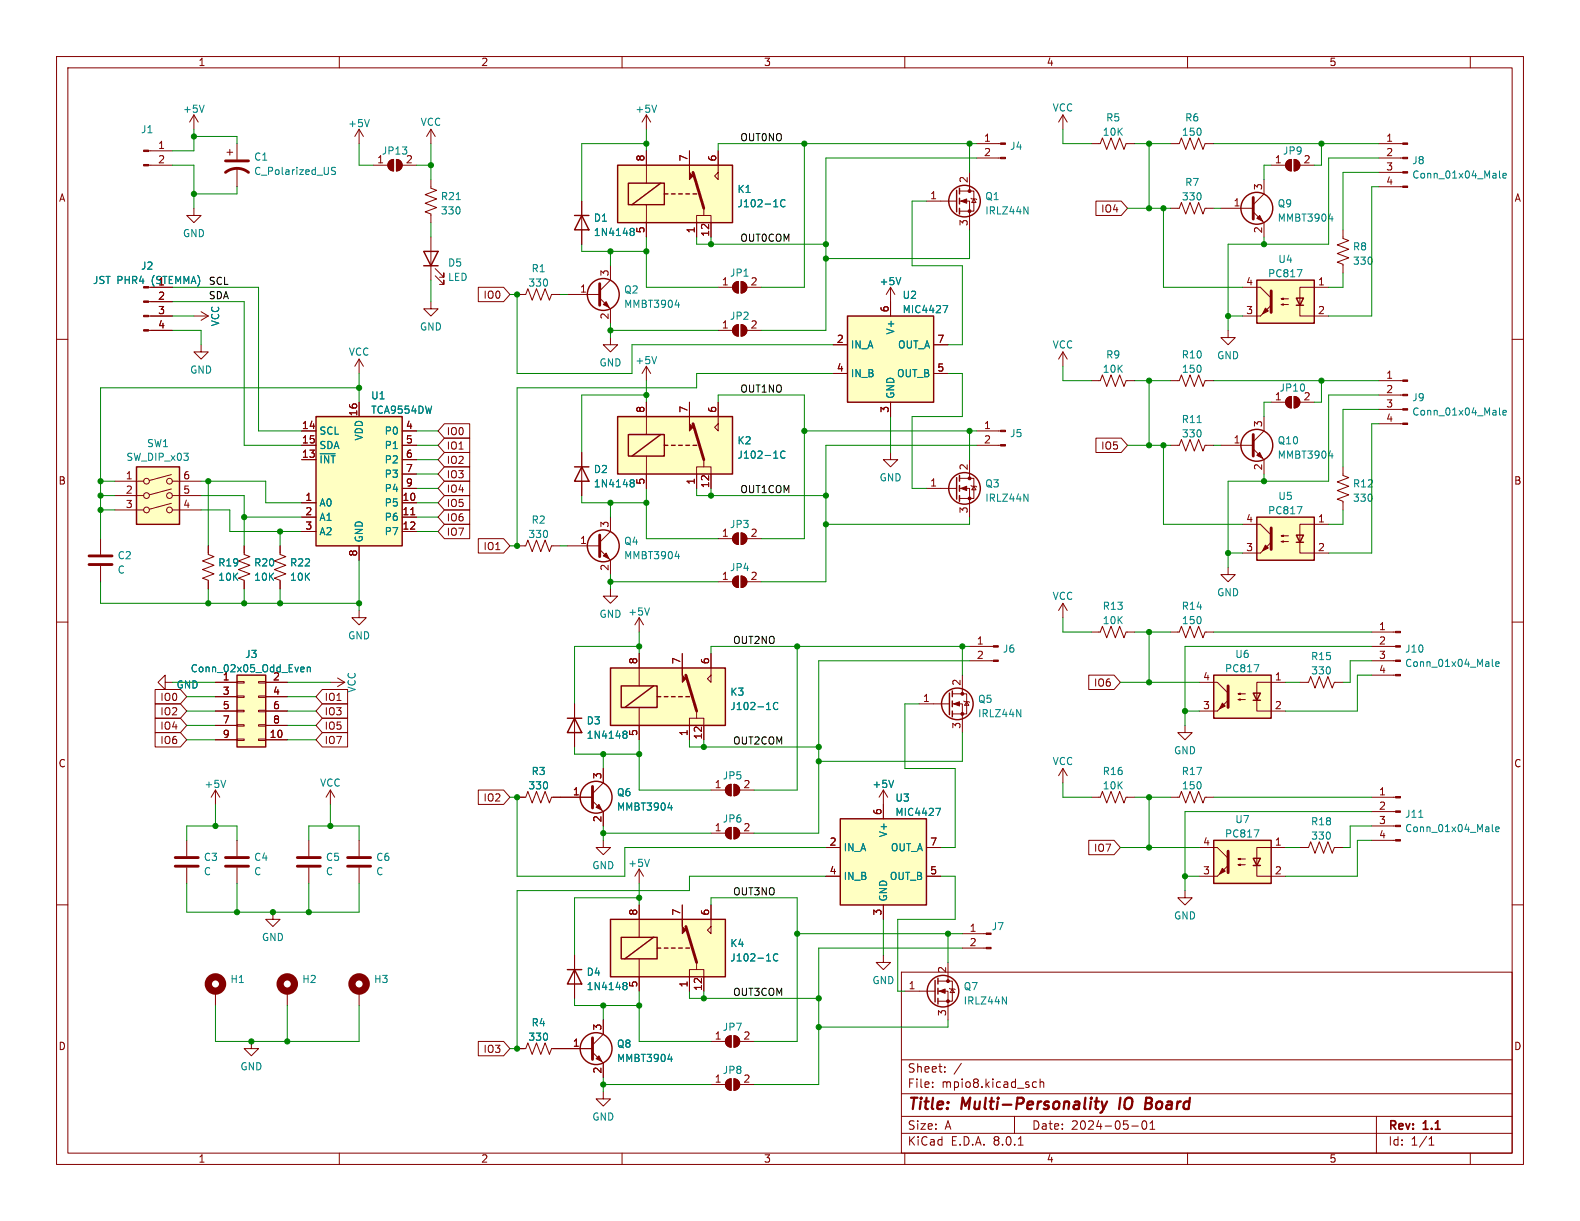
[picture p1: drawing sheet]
<svg xmlns="http://www.w3.org/2000/svg" width="279mm" height="216mm" viewBox="0 0 279 216" stroke-linecap="round" stroke-linejoin="round" font-family="sans-serif">
<defs><g id="words">
<g font-size="2.8" fill="#840000">
<text x="160.4" y="196.8">Title:</text>
<text x="170.1" y="196.8">Multi-Personality</text>
<text x="198.8" y="196.8">IO</text>
<text x="204.1" y="196.8">Board</text>
</g>
<g font-size="2.1" fill="#840000">
<text x="160.4" y="189.9">Sheet:</text>
<text x="160.4" y="192.6">File:</text>
<text x="166.5" y="192.6">mpio8.kicad_sch</text>
<text x="160.4" y="202.8">KiCad</text>
<text x="160.4" y="200">Size:</text>
<text x="167.1" y="200">A</text>
<text x="168.1" y="202.8">E.D.A.</text>
<text x="175.7" y="202.8">8.0.1</text>
<text x="182.4" y="200">Date:</text>
<text x="189.4" y="200">2024-05-01</text>
<text x="245.4" y="200.2">Rev:</text>
<text x="245.4" y="202.8">Id:</text>
<text x="249.5" y="202.8">1/1</text>
<text x="251.8" y="200.2">1.1</text>
</g>
<g font-size="1.8" fill="#840000">
<text x="35" y="11.9">1</text>
<text x="85" y="11.9">2</text>
<text x="135" y="11.9">3</text>
<text x="185" y="11.9">4</text>
<text x="235" y="11.9">5</text>
<text x="27.9" y="26.4">1</text>
<text x="27.9" y="29">2</text>
<text x="114" y="28.6" transform="rotate(-90 114 28.6)">8</text>
<text x="121.7" y="28.6" transform="rotate(-90 121.7 28.6)">7</text>
<text x="126.7" y="28.6" transform="rotate(-90 126.7 28.6)">6</text>
<text x="173.9" y="25.1">1</text>
<text x="173.9" y="27.7">2</text>
<text x="225.4" y="29">1</text>
<text x="230.4" y="29">2</text>
<text x="245" y="25.1">1</text>
<text x="245" y="27.7">2</text>
<text x="10.3" y="35.9">A</text>
<text x="164.4" y="35.3">1</text>
<text x="171.2" y="32.5" transform="rotate(-90 171.2 32.5)">2</text>
<text x="223.3" y="33.7" transform="rotate(-90 223.3 33.7)">3</text>
<text x="245" y="30.2">3</text>
<text x="245" y="32.8">4</text>
<text x="267.7" y="35.9">A</text>
<text x="114" y="41.3" transform="rotate(-90 114 41.3)">5</text>
<text x="122.9" y="41.3" transform="rotate(-90 122.9 41.3)">1</text>
<text x="125.5" y="42" transform="rotate(-90 125.5 42)">12</text>
<text x="171.2" y="40.1" transform="rotate(-90 171.2 40.1)">3</text>
<text x="194.6" y="37.8">IO4</text>
<text x="218.1" y="36.6">1</text>
<text x="223.3" y="41.3" transform="rotate(-90 223.3 41.3)">2</text>
<text x="27.9" y="50.5">1</text>
<text x="27.9" y="53.1">2</text>
<text x="85.4" y="53">IO0</text>
<text x="102.5" y="51.8">1</text>
<text x="107.7" y="49" transform="rotate(-90 107.7 49)">3</text>
<text x="127.6" y="50.5">1</text>
<text x="132.6" y="50.5">2</text>
<text x="220.3" y="50.5">4</text>
<text x="233" y="50.5">1</text>
<text x="27.9" y="55.6">3</text>
<text x="27.9" y="58.2">4</text>
<text x="107.7" y="56.6" transform="rotate(-90 107.7 56.6)">2</text>
<text x="127.6" y="58.2">1</text>
<text x="132.6" y="58.2">2</text>
<text x="157.2" y="55.3" transform="rotate(-90 157.2 55.3)">6</text>
<text x="220.3" y="55.6">3</text>
<text x="233" y="55.6">2</text>
<text x="147.9" y="60.7">2</text>
<text x="147.9" y="65.8">4</text>
<text x="165.7" y="65.8">5</text>
<text x="165.7" y="60.7">7</text>
<text x="245" y="67.1">1</text>
<text x="245" y="69.6">2</text>
<text x="53.3" y="75.9">14</text>
<text x="63.2" y="73.7" transform="rotate(-90 63.2 73.7)">16</text>
<text x="71.7" y="75.9">4</text>
<text x="78.9" y="77.2">IO0</text>
<text x="114" y="73.1" transform="rotate(-90 114 73.1)">8</text>
<text x="121.7" y="73.1" transform="rotate(-90 121.7 73.1)">7</text>
<text x="126.7" y="73.1" transform="rotate(-90 126.7 73.1)">6</text>
<text x="157.2" y="73.1" transform="rotate(-90 157.2 73.1)">3</text>
<text x="173.9" y="75.9">1</text>
<text x="223.3" y="75.6" transform="rotate(-90 223.3 75.6)">3</text>
<text x="245" y="72.1">3</text>
<text x="245" y="74.7">4</text>
<text x="53.3" y="81">13</text>
<text x="53.3" y="78.5">15</text>
<text x="71.7" y="78.5">5</text>
<text x="71.7" y="81">6</text>
<text x="71.7" y="83.6">7</text>
<text x="78.9" y="82.2">IO2</text>
<text x="78.9" y="79.7">IO1</text>
<text x="171.2" y="83.3" transform="rotate(-90 171.2 83.3)">2</text>
<text x="173.9" y="78.5">2</text>
<text x="194.6" y="79.7">IO5</text>
<text x="218.1" y="78.5">1</text>
<text x="223.3" y="83.3" transform="rotate(-90 223.3 83.3)">2</text>
<text x="10.3" y="85.9">B</text>
<text x="22.2" y="84.8">1</text>
<text x="22.2" y="87.4">2</text>
<text x="22.2" y="89.9">3</text>
<text x="32.3" y="89.9">4</text>
<text x="32.3" y="87.4">5</text>
<text x="32.3" y="84.8">6</text>
<text x="53.9" y="88.6">1</text>
<text x="71.1" y="88.6">10</text>
<text x="71.7" y="86.1">9</text>
<text x="78.9" y="84.8">IO3</text>
<text x="78.9" y="87.3">IO4</text>
<text x="78.9" y="89.9">IO5</text>
<text x="114" y="85.8" transform="rotate(-90 114 85.8)">5</text>
<text x="122.9" y="85.8" transform="rotate(-90 122.9 85.8)">1</text>
<text x="125.5" y="86.4" transform="rotate(-90 125.5 86.4)">12</text>
<text x="164.4" y="86.1">1</text>
<text x="267.7" y="85.9">B</text>
<text x="53.9" y="91.2">2</text>
<text x="53.9" y="93.7">3</text>
<text x="71.1" y="91.2">11</text>
<text x="71.1" y="93.7">12</text>
<text x="78.9" y="92.4">IO6</text>
<text x="78.9" y="94.9">IO7</text>
<text x="107.7" y="93.4" transform="rotate(-90 107.7 93.4)">3</text>
<text x="127.6" y="95">1</text>
<text x="171.2" y="90.9" transform="rotate(-90 171.2 90.9)">3</text>
<text x="220.3" y="92.5">4</text>
<text x="233" y="92.5">1</text>
<text x="63.2" y="98.5" transform="rotate(-90 63.2 98.5)">8</text>
<text x="85.4" y="97.5">IO1</text>
<text x="102.5" y="96.3">1</text>
<text x="107.7" y="101" transform="rotate(-90 107.7 101)">2</text>
<text x="220.3" y="97.5">3</text>
<text x="233" y="97.5">2</text>
<text x="127.6" y="102.6">1</text>
<text x="132.6" y="102.6">2</text>
<text x="243.8" y="111.5">1</text>
<text x="112.8" y="117.5" transform="rotate(-90 112.8 117.5)">8</text>
<text x="120.4" y="117.5" transform="rotate(-90 120.4 117.5)">7</text>
<text x="125.5" y="117.5" transform="rotate(-90 125.5 117.5)">6</text>
<text x="172.6" y="114">1</text>
<text x="172.6" y="116.6">2</text>
<text x="243.8" y="114">2</text>
<text x="243.8" y="116.6">3</text>
<text x="243.8" y="119.1">4</text>
<text x="28.2" y="124.1">IO0</text>
<text x="39.3" y="120.4">1</text>
<text x="39.3" y="122.9">3</text>
<text x="39.3" y="125.5">5</text>
<text x="48.2" y="120.4">2</text>
<text x="48.2" y="122.9">4</text>
<text x="48.2" y="125.5">6</text>
<text x="57.3" y="124.1">IO1</text>
<text x="163.1" y="124.2">1</text>
<text x="169.9" y="121.4" transform="rotate(-90 169.9 121.4)">2</text>
<text x="193.3" y="121.6">IO6</text>
<text x="212.7" y="125.5">3</text>
<text x="212.7" y="120.4">4</text>
<text x="225.4" y="120.4">1</text>
<text x="225.4" y="125.5">2</text>
<text x="28.2" y="129.2">IO4</text>
<text x="28.2" y="126.7">IO2</text>
<text x="28.2" y="131.8">IO6</text>
<text x="39.3" y="128">7</text>
<text x="39.3" y="130.6">9</text>
<text x="47.6" y="130.6">10</text>
<text x="48.2" y="128">8</text>
<text x="57.3" y="129.2">IO5</text>
<text x="57.3" y="126.7">IO3</text>
<text x="57.3" y="131.8">IO7</text>
<text x="112.8" y="130.2" transform="rotate(-90 112.8 130.2)">5</text>
<text x="121.7" y="130.2" transform="rotate(-90 121.7 130.2)">1</text>
<text x="124.2" y="130.9" transform="rotate(-90 124.2 130.9)">12</text>
<text x="169.9" y="129" transform="rotate(-90 169.9 129)">3</text>
<text x="10.3" y="135.9">C</text>
<text x="106.4" y="137.9" transform="rotate(-90 106.4 137.9)">3</text>
<text x="267.7" y="135.9">C</text>
<text x="85.4" y="141.9">IO2</text>
<text x="101.2" y="140.7">1</text>
<text x="126.3" y="139.4">1</text>
<text x="243.8" y="140.7">1</text>
<text x="243.8" y="143.3">2</text>
<text x="106.4" y="145.5" transform="rotate(-90 106.4 145.5)">2</text>
<text x="126.3" y="147.1">1</text>
<text x="146.6" y="149.6">2</text>
<text x="156" y="144.2" transform="rotate(-90 156 144.2)">6</text>
<text x="164.4" y="149.6">7</text>
<text x="212.7" y="149.6">4</text>
<text x="225.4" y="149.6">1</text>
<text x="243.8" y="145.8">3</text>
<text x="243.8" y="148.3">4</text>
<text x="146.6" y="154.7">4</text>
<text x="164.4" y="154.7">5</text>
<text x="193.3" y="150.8">IO7</text>
<text x="212.7" y="154.7">3</text>
<text x="225.4" y="154.7">2</text>
<text x="112.8" y="162" transform="rotate(-90 112.8 162)">8</text>
<text x="120.4" y="162" transform="rotate(-90 120.4 162)">7</text>
<text x="125.5" y="162" transform="rotate(-90 125.5 162)">6</text>
<text x="156" y="162" transform="rotate(-90 156 162)">3</text>
<text x="171.4" y="164.8">1</text>
<text x="171.4" y="167.4">2</text>
<text x="167.4" y="172.2" transform="rotate(-90 167.4 172.2)">2</text>
<text x="112.8" y="174.7" transform="rotate(-90 112.8 174.7)">5</text>
<text x="121.7" y="174.7" transform="rotate(-90 121.7 174.7)">1</text>
<text x="124.2" y="175.3" transform="rotate(-90 124.2 175.3)">12</text>
<text x="160.6" y="175">1</text>
<text x="167.4" y="179.8" transform="rotate(-90 167.4 179.8)">3</text>
<text x="10.3" y="185.9">D</text>
<text x="101.2" y="185.2">1</text>
<text x="106.4" y="182.3" transform="rotate(-90 106.4 182.3)">3</text>
<text x="126.3" y="183.9">1</text>
<text x="131.4" y="183.9">2</text>
<text x="267.7" y="185.9">D</text>
<text x="85.4" y="186.4">IO3</text>
<text x="106.4" y="189.9" transform="rotate(-90 106.4 189.9)">2</text>
<text x="126.3" y="191.5">1</text>
<text x="35" y="205.8">1</text>
<text x="85" y="205.8">2</text>
<text x="135" y="205.8">3</text>
<text x="185" y="205.8">4</text>
<text x="235" y="205.8">5</text>
</g>
<g font-size="1.8" fill="#008484">
<text x="24.8" y="23.8">J1</text>
<text x="32.3" y="20.1">+5V</text>
<text x="61.5" y="22.7">+5V</text>
<text x="74.3" y="22.5">VCC</text>
<text x="112.3" y="20.1">+5V</text>
<text x="186" y="19.9">VCC</text>
<text x="195.5" y="21.7">R5</text>
<text x="209.5" y="21.7">R6</text>
<text x="44.8" y="28.6">C1</text>
<text x="66.6" y="29">1</text>
<text x="67.4" y="27.5">JP13</text>
<text x="71.7" y="29">2</text>
<text x="178.5" y="26.7">J4</text>
<text x="194.9" y="24.2">10K</text>
<text x="208.9" y="24.2">150</text>
<text x="226.8" y="27.5">JP9</text>
<text x="249.6" y="29.2">J8</text>
<text x="44.8" y="31.1">C_Polarized_US</text>
<text x="77.9" y="35.6">R21</text>
<text x="130.3" y="34.3">K1</text>
<text x="174.1" y="35.6">Q1</text>
<text x="208.9" y="35.6">330</text>
<text x="209.5" y="33.1">R7</text>
<text x="249.6" y="31.8">Conn_01x04_Male</text>
<text x="77.9" y="38.1">330</text>
<text x="104.9" y="39.4">D1</text>
<text x="104.9" y="41.9">1N4148</text>
<text x="130.3" y="36.9">J102-1C</text>
<text x="174.1" y="38.1">IRLZ44N</text>
<text x="225.8" y="36.9">Q9</text>
<text x="225.8" y="39.4">MMBT3904</text>
<text x="24.8" y="47.9">J2</text>
<text x="32.3" y="42.1">GND</text>
<text x="79.1" y="47.3">D5</text>
<text x="226" y="46.7">U4</text>
<text x="239.2" y="44.5">R8</text>
<text x="239.2" y="47">330</text>
<text x="16.3" y="50.4">JST PHR4</text>
<text x="26.9" y="50.4">(STEMMA)</text>
<text x="79.1" y="49.9">LED</text>
<text x="93.3" y="50.9">330</text>
<text x="93.9" y="48.3">R1</text>
<text x="110.3" y="52.1">Q2</text>
<text x="129" y="49.1">JP1</text>
<text x="155.4" y="50.6">+5V</text>
<text x="159.5" y="53">U2</text>
<text x="224.1" y="49.2">PC817</text>
<text x="39" y="57.8" transform="rotate(-90 39 57.8)">VCC</text>
<text x="74.2" y="58.6">GND</text>
<text x="110.3" y="54.6">MMBT3904</text>
<text x="129" y="56.7">JP2</text>
<text x="158.3" y="59.3" transform="rotate(-90 158.3 59.3)">V+</text>
<text x="159.5" y="55.6">MIC4427</text>
<text x="61.6" y="63.1">VCC</text>
<text x="105.9" y="65">GND</text>
<text x="112.3" y="64.6">+5V</text>
<text x="150.4" y="61.8">IN_A</text>
<text x="158.7" y="61.8">OUT_A</text>
<text x="186" y="61.8">VCC</text>
<text x="195.5" y="63.6">R9</text>
<text x="208.9" y="63.6">R10</text>
<text x="215.1" y="63.7">GND</text>
<text x="33.5" y="66.3">GND</text>
<text x="65.5" y="70.8">U1</text>
<text x="150.4" y="66.9">IN_B</text>
<text x="158.3" y="70.6" transform="rotate(-90 158.3 70.6)">GND</text>
<text x="158.5" y="66.9">OUT_B</text>
<text x="194.9" y="66.1">10K</text>
<text x="208.9" y="66.1">150</text>
<text x="225.4" y="70.9">1</text>
<text x="226.2" y="69.4">JP10</text>
<text x="230.4" y="70.9">2</text>
<text x="249.6" y="71.1">J9</text>
<text x="56.4" y="77.1">SCL</text>
<text x="64.4" y="78" transform="rotate(-90 64.4 78)">VDD</text>
<text x="65.5" y="73.4">TCA9554DW</text>
<text x="67.9" y="77.1">P0</text>
<text x="178.5" y="77.5">J5</text>
<text x="208.9" y="75">R11</text>
<text x="208.9" y="77.6">330</text>
<text x="249.6" y="73.7">Conn_01x04_Male</text>
<text x="22.2" y="81.7">SW_DIP_x03</text>
<text x="25.9" y="79.3">SW1</text>
<text x="56.4" y="82.1">~{INT}</text>
<text x="56.4" y="79.6">SDA</text>
<text x="67.9" y="79.6">P1</text>
<text x="67.9" y="82.1">P2</text>
<text x="104.9" y="83.8">D2</text>
<text x="130.3" y="78.8">K2</text>
<text x="130.3" y="81.3">J102-1C</text>
<text x="225.8" y="78.8">Q10</text>
<text x="225.8" y="81.3">MMBT3904</text>
<text x="56.4" y="89.8">A0</text>
<text x="67.9" y="89.8">P5</text>
<text x="67.9" y="84.7">P3</text>
<text x="67.9" y="87.2">P4</text>
<text x="104.9" y="86.4">1N4148</text>
<text x="155.4" y="85.3">GND</text>
<text x="174.1" y="88.9">IRLZ44N</text>
<text x="174.1" y="86.4">Q3</text>
<text x="226" y="88.6">U5</text>
<text x="239.2" y="88.9">330</text>
<text x="239.2" y="86.4">R12</text>
<text x="56.4" y="92.3">A1</text>
<text x="56.4" y="94.8">A2</text>
<text x="67.9" y="92.3">P6</text>
<text x="67.9" y="94.8">P7</text>
<text x="93.3" y="95.3">330</text>
<text x="93.9" y="92.8">R2</text>
<text x="129" y="93.6">JP3</text>
<text x="132.6" y="95">2</text>
<text x="224.1" y="91.1">PC817</text>
<text x="20.7" y="99.1">C2</text>
<text x="20.7" y="101.6">C</text>
<text x="38.5" y="100.4">R19</text>
<text x="44.8" y="100.4">R20</text>
<text x="51.2" y="100.4">R22</text>
<text x="64.4" y="96" transform="rotate(-90 64.4 96)">GND</text>
<text x="110.3" y="96.5">Q4</text>
<text x="110.3" y="99.1">MMBT3904</text>
<text x="129" y="101.2">JP4</text>
<text x="38.5" y="102.9">10K</text>
<text x="44.8" y="102.9">10K</text>
<text x="51.2" y="102.9">10K</text>
<text x="186" y="106.3">VCC</text>
<text x="215.1" y="105.6">GND</text>
<text x="61.5" y="113.3">GND</text>
<text x="105.9" y="109.4">GND +5V</text>
<text x="194.9" y="108">R13</text>
<text x="194.9" y="110.6">10K</text>
<text x="208.9" y="108">R14</text>
<text x="208.9" y="110.6">150</text>
<text x="33.6" y="119.1">Conn_02x05_Odd_Even</text>
<text x="43.3" y="116.5">J3</text>
<text x="177.3" y="115.6">J6</text>
<text x="216.5" y="119.1">PC817</text>
<text x="218.3" y="116.5">U6</text>
<text x="231.7" y="116.9">R15</text>
<text x="231.8" y="119.5">330</text>
<text x="248.4" y="118.1">Conn_01x04_Male</text>
<text x="248.4" y="115.6">J10</text>
<text x="31.1" y="121.9">GND</text>
<text x="63.1" y="122.6" transform="rotate(-90 63.1 122.6)">VCC</text>
<text x="129" y="123.2">K3</text>
<text x="129" y="125.8">J102-1C</text>
<text x="172.9" y="124.5">Q5</text>
<text x="103.6" y="128.3">D3</text>
<text x="103.6" y="130.8">1N4148</text>
<text x="172.9" y="127">IRLZ44N</text>
<text x="93.9" y="137.2">R3</text>
<text x="186" y="135.5">VCC</text>
<text x="194.9" y="137.2">R16</text>
<text x="207.5" y="133.6">GND</text>
<text x="208.9" y="137.2">R17</text>
<text x="36.1" y="139.5">+5V</text>
<text x="56.5" y="139.3">VCC</text>
<text x="93.3" y="139.8">330</text>
<text x="109" y="141">Q6</text>
<text x="109" y="143.5">MMBT3904</text>
<text x="127.7" y="138">JP5</text>
<text x="131.4" y="139.4">2</text>
<text x="154.2" y="139.5">+5V</text>
<text x="158.2" y="141.9">U3</text>
<text x="194.9" y="139.8">10K</text>
<text x="208.9" y="139.8">150</text>
<text x="127.7" y="145.6">JP6</text>
<text x="131.4" y="147.1">2</text>
<text x="157.1" y="148.2" transform="rotate(-90 157.1 148.2)">V+</text>
<text x="158.2" y="144.5">MIC4427</text>
<text x="216.5" y="148.3">PC817</text>
<text x="218.3" y="145.8">U7</text>
<text x="231.7" y="146.1">R18</text>
<text x="231.8" y="148.7">330</text>
<text x="248.4" y="147.3">Conn_01x04_Male</text>
<text x="248.4" y="144.8">J11</text>
<text x="36" y="152.4">C3</text>
<text x="36" y="155">C</text>
<text x="44.8" y="152.4">C4</text>
<text x="44.8" y="155">C</text>
<text x="57.5" y="152.4">C5</text>
<text x="57.5" y="155">C</text>
<text x="66.4" y="152.4">C6</text>
<text x="66.4" y="155">C</text>
<text x="104.6" y="153.9">GND</text>
<text x="111" y="153.5">+5V</text>
<text x="149.1" y="150.7">IN_A</text>
<text x="149.1" y="155.8">IN_B</text>
<text x="157.3" y="155.8">OUT_B</text>
<text x="157.4" y="150.7">OUT_A</text>
<text x="157.1" y="159.5" transform="rotate(-90 157.1 159.5)">GND</text>
<text x="46.2" y="166.6">GND</text>
<text x="129" y="167.7">K4</text>
<text x="175.3" y="164.7">J7</text>
<text x="207.5" y="162.8">GND</text>
<text x="103.6" y="172.7">D4</text>
<text x="129" y="170.2">J102-1C</text>
<text x="40.6" y="174">H1</text>
<text x="53.3" y="174">H2</text>
<text x="66" y="174">H3</text>
<text x="103.6" y="175.3">1N4148</text>
<text x="154.2" y="174.2">GND</text>
<text x="170.3" y="177.8">IRLZ44N</text>
<text x="170.3" y="175.3">Q7</text>
<text x="93.3" y="184.2">330</text>
<text x="93.9" y="181.7">R4</text>
<text x="109" y="185.4">Q8</text>
<text x="127.7" y="182.5">JP7</text>
<text x="42.4" y="189.5">GND</text>
<text x="109" y="188">MMBT3904</text>
<text x="127.7" y="190.1">JP8</text>
<text x="131.4" y="191.5">2</text>
<text x="104.6" y="198.3">GND</text>
</g>
<g font-size="1.8">
<text x="130.8" y="25.1">OUT0NO</text>
<text x="130.8" y="42.8">OUT0COM</text>
<text x="26.9" y="50.4">(STEMMA) SCL</text>
<text x="36.8" y="53">SDA</text>
<text x="130.8" y="69.5">OUT1NO</text>
<text x="130.8" y="87.3">OUT1COM</text>
<text x="129.5" y="114">OUT2NO</text>
<text x="129.5" y="131.7">OUT2COM</text>
<text x="129.5" y="158.4">OUT3NO</text>
<text x="129.5" y="176.2">OUT3COM</text>
</g>
</g></defs>
<g fill="none" stroke="#840000" stroke-width=".18">
<path d="M10 10h259.4v195.9h-259.4zM12 12h255.4v191.9h-255.4zM60 10v2M110 10v2M160 10v2M210 10v2M260 10v2M26.3 29.2h4.2M26.3 26.7h4.2M34.3 36.8v1.3h1.3l-1.3 1.3-1.3-1.3h1.3M34.3 20.3l-.8 1.3M34.3 20.3v2.6"/>
<path d="M34.3 20.3l.8 1.3M10 60h2M91.4 52.1h1.6l.3-1 .8 2 .8-2 .7 2 .8-2 .8 2 .3-1h1.6M267.4 60h2M114.3 64.8l-.8 1.2M114.3 64.8v2.5M114.3 64.8l.8 1.2M127 95.3h2.5M129.8 94.5l.8-.3v2.1a1.02 1.02 0 0 1-1-.7 1.02 1.02 0 0 1 .2-1.1zM131.1 94.2a1.02 1.02 0 0 1 1 1.1 1.02 1.02 0 0 1-1 1zM132.1 95.3h2.5M10 110h2"/>
<path d="M267.4 110h2M10 160h2M33 148.6v2.8M33 153.4v2.8M41.9 148.6v2.8M41.9 153.4v2.8M54.6 148.6v2.8M54.6 153.4v2.8M63.5 148.6v2.8M63.5 153.4v2.8M267.4 160h2M159.4 171.9h108v32h-108z"/>
<path d="M159.4 197.4h108M159.4 193.4h108M159.4 187.4h108M164.9 192.1v.2M164.9 191.4v.1M167.1 189.4v.2M167.1 188.7v.1M170 188l-1.3 1.9M179.4 197.4v3M182.6 192l.3 .3 .4-.1M183.3 191.4l-.4-.1-.3 .3M183.9 191.4l.2-.1 .4 .1 .1 .9"/>
<path d="M183.9 190.8v1.5M200.1 199.1h1.2M202.1 198.3l.2-.1a.81 .81 0 0 1 .6 .6 .81 .81 0 0 1-.3 .8l-.2 .1a.81 .81 0 0 1-.3-1.4zM203.4 199.7h.8M203.4 198.6l.4-.4v1.5M243.4 197.4v6.5M60 203.9v2M110 203.9v2M159.4 200.4h108M160 203.9v2M180.1 202.5h.8M210 203.9v2"/>
<path d="M252.7 202.5h.9M252.7 201.4l.4-.4v1.5M260 203.9v2"/>
</g>
<path d="M193.6 194.8h.7M193.9 194.1l-.2 1.7 .1 .2 .4 .1M194.8 194.8l.3 1.3M195.1 196.1l-.2 .5-.3 .2M195.8 194.8l-.7 1.3M198.1 194.1l-.2 2M202.6 195.1h.7M202.7 194.1h.7M203.3 195.1l.2 .1M203.4 196l-.9 .1M203.5 195l-.2 .1" fill="none" stroke="#840000" stroke-width=".4"/>
<path d="M31 153.2h4.1M31 151.6h4.1M39.9 153.2h4M39.9 151.6h4M52.6 153.2h4M52.6 151.6h4M61.5 153.2h4M61.5 151.6h4" fill="none" stroke="#840000" stroke-width=".51"/>
<g fill="#840000" stroke="#840000" stroke-width=".18">
<path d="M129.8 94.5l.8-.3v2.1a1.02 1.02 0 0 1-1-.7 1.02 1.02 0 0 1 .2-1.1z"/>
<path d="M131.1 94.2a1.02 1.02 0 0 1 1 1.1 1.02 1.02 0 0 1-1 1z"/>
<path d="M25.4 29.1h.9v.2h-.9z"/>
<path d="M25.4 26.5h.9v.3h-.9z"/>
</g>
<path d="M36.1 18.6l-.4 1.3M116.1 63l-.4 1.3" fill="none" stroke="#008484" stroke-width=".18"/>
<path d="M41.9 119.4h5.1v12.7h-5.1z" fill="#ffffc2"/>
<g fill="none" stroke="#840000" stroke-width=".18">
<path d="M40.1 26.9h1M40.6 26.4v1M41.9 25.4v2.8M41.9 29.7v3.3M63.5 22.9l-.8 1.2M63.5 22.9v2.5M63.5 22.9l.8 1.2M66 29.2h2.6M68.9 28.5l.7-.3v2a1.02 1.02 0 0 1-.9-.6 1.02 1.02 0 0 1 .2-1.1zM70.1 28.2a1.02 1.02 0 0 1 1 1 1.02 1.02 0 0 1-1 1zM71.1 29.2h2.6M76.2 31.8v1.5l1 .4-2 .7 2 .8-2 .7 2 .8-2 .8 1 .3v1.6"/>
<path d="M76.2 22.9v2.5M76.2 22.9l-.8 1.2M76.2 22.9l.8 1.2M26.3 58.4h4.2M26.3 55.9h4.2M26.3 53.3h4.2M26.3 50.8h4.2M76.2 53.3v1.3h1.3l-1.3 1.3-1.3-1.3h1.3M76.2 41.9v7.6M77 48.8l1.5 1.5v-.8v.8h-.8M77 47.5l1.5 1.5v-.7v.7h-.8M63.5 108v1.2h1.3l-1.3 1.3-1.3-1.3h1.3"/>
<path d="M38.1 120.7h3.8M38.1 130.8h3.8M38.1 123.2h3.8M38.1 125.7h3.8M38.1 128.3h3.8M38.1 139.7l-.8 1.3M38.1 139.7v2.5M38.1 139.7l.8 1.3M41.9 130.7h1.3v.2h-1.3zM41.9 128.1h1.3v.3h-1.3zM41.9 125.6h1.3v.3h-1.3zM41.9 123.1h1.3v.2h-1.3z"/>
<path d="M41.9 120.5h1.3v.3h-1.3zM45.7 130.7h1.3v.2h-1.3zM45.7 128.1h1.3v.3h-1.3zM45.7 125.6h1.3v.3h-1.3zM45.7 123.1h1.3v.2h-1.3zM45.7 120.5h1.3v.3h-1.3zM47 120.7h3.8M47 130.8h3.8M47 123.2h3.8M47 125.7h3.8M47 128.3h3.8M91.4 141h1.6l.3-1 .8 2 .8-2 .7 2 .8-2 .8 2 .3-1h1.6"/>
<path d="M160 175.3h5.4M165.9 175.3h1.7v5M165.9 173.5h2.5v3.5h-2.5M167.6 170.2v3.3M167.9 174.8l.1 .1h.8l.1 .1M168.4 174.9l.4 .6h-.8zM170.2 167.6h4.2M170.2 165.1h4.2"/>
</g>
<g fill="none" stroke="#840000" stroke-width=".25">
<path d="M74.9 44.5h2.6l-1.3 2.5zM74.9 47h2.6M41.9 119.4h5.1v12.7h-5.1zM165.4 173.4v3.8M165.9 173v1M165.9 174.8v1M165.9 176.5v1"/>
<circle cx="166.8" cy="175.3" r="2.79"/>
</g>
<path d="M59.3 29.6h-.4l-.2 .1v.4l.5 .2 .1 .3-.2 .3-.5-.1M65.3 21.1l-.4 1.3M80.7 35.3h.7M53.4 117.9l.3 .1 .1 .3-.6 .1M53.7 118.7l-.3 .1M54.3 118.1l.2-.2 .3 .1 .1 .8M54.3 117.9v.9M39.9 138l-.4 1.2M177.3 176.3l.7 1.2v-1.2" fill="none" stroke="#008484" stroke-width=".18"/>
<g fill="#840000" stroke="#840000" stroke-width=".18">
<path d="M25.4 58.3h.9v.2h-.9z"/>
<path d="M25.4 55.8h.9v.2h-.9z"/>
<path d="M25.4 53.2h.9v.3h-.9z"/>
<path d="M25.4 50.7h.9v.2h-.9z"/>
<path d="M68.9 28.5l.7-.3v2a1.02 1.02 0 0 1-.9-.6 1.02 1.02 0 0 1 .2-1.1z"/>
<path d="M70.1 28.2a1.02 1.02 0 0 1 1 1 1.02 1.02 0 0 1-1 1z"/>
<path d="M166.1 175.3l1-.4v.7z"/>
<path d="M174.4 167.5h.9v.3h-.9z"/>
<path d="M174.4 165h.9v.2h-.9z"/>
<circle cx="167.6" cy="177" r=".25"/>
<circle cx="167.6" cy="173.5" r=".25"/>
</g>
<path d="M39.9 30.5a3.3 3.3 0 0 1 4 0M39.9 28.4h4" fill="none" stroke="#840000" stroke-width=".51"/>
<path d="M55.9 73.7h15.2v22.8h-15.2z" fill="#ffffc2"/>
<path d="M55.9 73.7h15.2v22.8h-15.2z" fill="none" stroke="#840000" stroke-width=".25"/>
<g fill="none" stroke="#840000" stroke-width=".18">
<path d="M53.3 76.2h2.6M53.3 78.7h2.6M63.5 71.1v2.6M71.1 76.2h2.6M71.1 78.7h2.6M53.3 88.9h2.6M53.3 91.4h2.6M53.3 94h2.6M53.3 81.3h2.6M63.5 96.5v2.6M71.1 88.9h2.6M71.1 91.4h2.6"/>
<path d="M71.1 94h2.6M71.1 81.3h2.6M71.1 83.8h2.6M71.1 86.4h2.6M72.6 91h.8M125.7 139.7h2.6M128.6 139l.7-.3v2a1.02 1.02 0 0 1-.9-.6 1.02 1.02 0 0 1 .2-1.1zM129.8 138.7a1.02 1.02 0 0 1 1 1 1.02 1.02 0 0 1-1 1zM130.8 139.7h2.5M125.7 147.3h2.6M128.6 146.6l.7-.3v2a1.02 1.02 0 0 1-.9-.6 1.02 1.02 0 0 1 .2-1.1zM129.8 146.3a1.02 1.02 0 0 1 1 1 1.02 1.02 0 0 1-1 1z"/>
<path d="M130.8 147.3h2.5"/>
</g>
<g fill="#840000" stroke="#840000" stroke-width=".18">
<path d="M128.6 139l.7-.3v2a1.02 1.02 0 0 1-.9-.6 1.02 1.02 0 0 1 .2-1.1z"/>
<path d="M129.8 138.7a1.02 1.02 0 0 1 1 1 1.02 1.02 0 0 1-1 1z"/>
<path d="M128.6 146.6l.7-.3v2a1.02 1.02 0 0 1-.9-.6 1.02 1.02 0 0 1 .2-1.1z"/>
<path d="M129.8 146.3a1.02 1.02 0 0 1 1 1 1.02 1.02 0 0 1-1 1z"/>
</g>
<path d="M24.1 82.6h7.6v10.1h-7.6z" fill="#ffffc2"/>
<g fill="none" stroke="#840000" stroke-width=".18">
<path d="M20.3 85.1h5.1M20.3 87.6h5.1M20.3 90.2h5.1M30.3 89l-3.9 1M30.3 86.5l-3.9 1M30.3 83.9l-3.9 1.1M30.5 85.1h5.1M30.5 87.6h5.1M30.5 90.2h5.1"/>
<circle cx="25.9" cy="85.1" r=".51"/>
<circle cx="25.9" cy="90.2" r=".51"/>
<circle cx="25.9" cy="87.6" r=".51"/>
<circle cx="30" cy="85.1" r=".51"/>
<circle cx="30" cy="90.2" r=".51"/>
<circle cx="30" cy="87.6" r=".51"/>
</g>
<path d="M24.1 82.6h7.6v10.1h-7.6z" fill="none" stroke="#840000" stroke-width=".25"/>
<path d="M107.9 118.1h20.4v10.2h-20.4z" fill="#ffffc2"/>
<g fill="none" stroke="#840000" stroke-width=".18">
<path d="M17.8 95.3v2.7M36.8 96.5v1.5l1 .4-2 .8 2 .7-2 .8 2 .8-2 .7 1 .4v1.5M43.2 96.5v1.5l1 .4-2 .8 2 .7-2 .8 2 .8-2 .7 1 .4v1.5M49.5 96.5v1.5l1 .4-2 .8 2 .7-2 .8 2 .8-2 .7 1 .4v1.5M157.5 80v1.3h1.2l-1.2 1.3-1.3-1.3h1.3M17.8 100.1v2.8M113 115.6v5.7M120.6 115.6v2.5M125.7 115.6v5.1l-.6-.7 .6-.6M29.2 120.7v-1.3l-1.3 1.3 1.3 1.2v-1.2h1.3M58.4 139.7l-.7 1.3M58.4 139.7v2.5"/>
<path d="M58.4 139.7l.8 1.3M106.7 135.9v2.5l-1.9 1.9M113 125.1v5.7M121.9 130.8v-3.8h2.6v3.8M123.2 125.7v1.3M99.1 141h5.7M104.8 141.6l1.9 1.9v2.6"/>
</g>
<g fill="none" stroke="#840000" stroke-width=".25">
<path d="M107.9 118.1h20.4v10.2h-20.4zM109.9 121.3h6.3v3.8h-6.3zM115.6 121.3l-5.1 3.8M116.2 123.2h.6M117.5 123.2h.6M118.7 123.2h.7M120 123.2h.6M121.3 123.2h.6"/>
<circle cx="105.4" cy="141" r="2.82"/>
</g>
<path d="M15.7 99.8h4.1M15.7 98.3h4.1M121.3 119.4l1.9 6.3M104.8 139.1v3.8" fill="none" stroke="#840000" stroke-width=".51"/>
<g fill="#840000" stroke="#840000" stroke-width=".18">
<path d="M120.6 118.1v1.3l.7 .6-.7 .7z"/>
<path d="M105.4 142.7l.5-.5 .5 1.1z"/>
</g>
<path d="M135.6 125.5h.7M137.5 124.3a.6 .6 0 0 0-.8 .4 .6 .6 0 0 0 .6 .8l.2-.1M118.1 142.8h.8M118.7 142.4v.9" fill="none" stroke="#008484" stroke-width=".18"/>
<path d="M149.9 55.9h15.2v15.2h-15.2z" fill="#ffffc2"/>
<g fill="none" stroke="#840000" stroke-width=".25">
<path d="M149.9 55.9h15.2v15.2h-15.2zM101.6 82.6h2.5M102.9 82.6l1.2 2.5h-2.5z"/>
<circle cx="106.7" cy="52.1" r="2.82"/>
<circle cx="106.7" cy="96.5" r="2.82"/>
</g>
<g fill="none" stroke="#840000" stroke-width=".18">
<path d="M100.3 52.1h5.7M106 52.7l1.9 1.9v2.6M107.9 47v2.5l-1.9 1.9M157.5 50.8v5.1M157.5 50.8l-.8 1.3M157.5 50.8l.7 1.3M147.3 61h2.6M147.3 66h2.6M157.5 71.1v2.6M165.1 61h2.5M165.1 66h2.5M91.4 96.5h1.6l.3-1 .8 2 .8-2 .7 2 .8-2 .8 2 .3-1h1.6"/>
<path d="M100.3 96.5h5.7M102.9 80v7.6M106 97.2l1.9 1.9v2.5M107.9 91.4v2.6l-1.9 1.9M59.7 119.9l1.3 .8M58.4 120.7h2.6M61 120.7l-1.3 .7"/>
</g>
<path d="M119.4 53.9h.8M120 53.5v.9M159.3 49.1l-.4 1.2M166.7 54h.9l-.6 1.3M111.5 85.3l.2 .1M111.5 84.9l.4-.1 .2 .2v.1l-.2 .3M111.7 85.4h.2M111.7 85.4h-.2M111.9 85.4l.2 .2v.4l-.2 .1-.4-.1M119.4 98.4h.8M120 98v.8" fill="none" stroke="#008484" stroke-width=".18"/>
<path d="M106 50.2v3.8M106 94.6v3.8" fill="none" stroke="#840000" stroke-width=".51"/>
<g fill="#840000" stroke="#840000" stroke-width=".18">
<path d="M106.7 98.3l.5-.5 .5 1z"/>
<path d="M107.2 53.3l.5 1.1-1-.6z"/>
</g>
<path d="M109.2 73.7h20.3v10.1h-20.3z" fill="#ffffc2"/>
<g fill="none" stroke="#840000" stroke-width=".18">
<path d="M163.8 35.6h5.4M169.7 35.6h1.7v5M169.7 33.8h2.5v3.5h-2.5M171.4 30.5v3.3M171.7 35.1l.1 .1h.8l.1 .1M172.2 35.2l.4 .6h-.8zM172.7 25.4h4.2M172.7 27.9h4.2M188 20.3v2.6M188 20.3l-.8 1.3M188 20.3l.7 1.3M207 25.4h1.5l.4-1 .8 2 .7-2 .8 2 .8-2 .7 2 .4-1h1.5"/>
<path d="M207 36.8h1.5l.4-1 .8 2 .7-2 .8 2 .8-2 .7 2 .4-1h1.5M215.9 36.8h5.7M221.6 37.5l1.9 1.9v2.5M223.5 31.8v2.5l-1.9 1.9M243.8 25.4h4.3M243.8 33h4.3M243.8 30.5h4.3M243.8 27.9h4.3M217.2 58.4v1.3h1.2l-1.2 1.3-1.3-1.3h1.3M237.5 40.6v1.6l1 .3-2 .8 2 .8-2 .7 2 .8-2 .8 1 .3v1.6M114.3 71.1v5.7M121.9 71.1v2.6"/>
<path d="M127 71.1v5.1l-.6-.6 .6-.7M188 62.2l-.8 1.3M188 62.2v2.6M188 62.2l.7 1.3M193 67.3h1.6l.3-1 .8 2 .8-2 .7 2 .8-2 .8 2 .3-1h1.6M207 67.3h1.5l.4-1 .8 2 .7-2 .8 2 .8-2 .7 2 .4-1h1.5M243.8 67.3h4.3M243.8 74.9h4.3M243.8 72.4h4.3M243.8 69.9h4.3M114.3 80.6v5.8M123.2 86.4v-3.8h2.5v3.8"/>
<path d="M124.5 81.3v1.3M171.4 116.8h4.3M171.4 114.3h4.3M242.6 116.8h4.2M242.6 114.3h4.2M242.6 119.4h4.2M242.6 111.8h4.2M209.5 157.5v1.3h1.3l-1.3 1.2-1.2-1.2h1.2M242.6 148.6h4.2M242.6 146.1h4.2M242.6 143.5h4.2M242.6 141h4.2"/>
</g>
<g fill="none" stroke="#840000" stroke-width=".25">
<path d="M169.2 33.7v3.8M169.7 33.3v1M169.7 35.1v1M169.7 36.8v1M109.2 73.7h20.3v10.1h-20.3zM111.1 76.8h6.4v3.8h-6.4zM116.8 76.8l-5 3.8M117.5 78.7h.6M118.7 78.7h.7M120 78.7h.6M121.3 78.7h.6M122.6 78.7h.6"/>
<circle cx="170.6" cy="35.6" r="2.79"/>
<circle cx="222.2" cy="36.8" r="2.82"/>
</g>
<path d="M221.6 34.9v3.8M122.6 74.9l1.9 6.4" fill="none" stroke="#840000" stroke-width=".51"/>
<g fill="#840000" stroke="#840000" stroke-width=".18">
<path d="M121.9 73.7v1.2l.7 .7-.7 .6z"/>
<path d="M175.7 116.7h.8v.3h-.8z"/>
<path d="M175.7 114.2h.8v.2h-.8z"/>
<path d="M248.1 32.9h.8v.2h-.8z"/>
<path d="M248.1 30.4h.8v.2h-.8z"/>
<path d="M248.1 27.8h.8v.3h-.8z"/>
<path d="M248.1 25.3h.8v.2h-.8z"/>
<path d="M169.9 35.6l1-.4v.7z"/>
<path d="M222.2 38.6l.6-.5 .5 1z"/>
<path d="M248.1 74.8h.8v.3h-.8z"/>
<path d="M248.1 72.3h.8v.2h-.8z"/>
<path d="M248.1 69.7h.8v.3h-.8z"/>
<path d="M248.1 67.2h.8v.2h-.8z"/>
<path d="M246.8 119.3h.8v.2h-.8z"/>
<path d="M246.8 116.7h.8v.3h-.8z"/>
<path d="M246.8 114.2h.8v.2h-.8z"/>
<path d="M246.8 111.6h.8v.3h-.8z"/>
<path d="M176.9 27.8h.9v.3h-.9z"/>
<path d="M176.9 25.3h.9v.2h-.9z"/>
<path d="M246.8 148.5h.8v.2h-.8z"/>
<path d="M246.8 145.9h.8v.3h-.8z"/>
<path d="M246.8 143.4h.8v.2h-.8z"/>
<path d="M246.8 140.8h.8v.3h-.8z"/>
<circle cx="171.4" cy="37.3" r=".25"/>
<circle cx="171.4" cy="33.8" r=".25"/>
</g>
<g fill="none" stroke="#008484" stroke-width=".18">
<path d="M181.1 36.6l.7 1.2v-1.2M235 38.7h.7M235.6 38.3v.8M265.2 30.2v1.1l.1 .2M265.8 31.1l.6-.2-.1-.2-.3-.1-.2 .2v.6h.5M138.8 79.9a.6 .6 0 0 0-.8 .4 .6 .6 0 0 0 .6 .7l.2-.1M265.2 72.1v1.1l.1 .2M265.8 73l.6-.1-.1-.3h-.3l-.2 .1v.6h.5M136.8 81h.7M263.9 116.6v1.1l.2 .2M264.5 117.4l.6-.1-.1-.2-.3-.1-.2 .2 .1 .6h.4M250.9 144.5h.7"/>
<path d="M263.9 145.8v1.1l.2 .2M264.5 146.6l.6-.1-.1-.2-.3-.1-.2 .2 .1 .6h.4"/>
</g>
<path d="M214.6 148.6h10.2v7.6h-10.2z" fill="#ffffc2"/>
<path d="M214.6 148.6h10.2v7.6h-10.2zM221.6 151.8h1.3l-.7 1.2zM221.6 153h1.3" fill="none" stroke="#840000" stroke-width=".25"/>
<path d="M212.1 149.9h3.2l1.9 1.9M212.1 154.9h3.2M218.9 152.9l.4-.1v.2l-.4-.1h1.3M218.9 151.9l.4-.1v.2l-.4-.1h1.3M227.3 149.9h-5.1v5h5.1M229.9 149.9h1.5l.4-1.1 .7 2.1 .8-2.1 .8 2.1 .7-2.1 .8 2.1 .4-1h1.5" fill="none" stroke="#840000" stroke-width=".18"/>
<g fill="#840000" stroke="#840000" stroke-width=".18">
<path d="M215.3 154.9l1.9-1.9z"/>
<path d="M216.2 153.5l.5 .6-1.1 .5z"/>
</g>
<path d="M217.2 150.5v3.8" fill="none" stroke="#840000" stroke-width=".51"/>
<path d="M221.8 146.7h.8l-.5 1.3" fill="none" stroke="#008484" stroke-width=".18"/>
<path d="M214.6 119.4h10.2v7.6h-10.2z" fill="#ffffc2"/>
<path d="M214.6 119.4h10.2v7.6h-10.2zM221.6 122.6h1.3l-.7 1.2zM221.6 123.8h1.3" fill="none" stroke="#840000" stroke-width=".25"/>
<g fill="none" stroke="#840000" stroke-width=".18">
<path d="M193 25.4h1.6l.3-1 .8 2 .8-2 .7 2 .8-2 .8 2 .3-1h1.6M217.2 100.3v1.3h1.2l-1.2 1.3-1.3-1.3h1.3M188 135.9l-.8 1.3M188 135.9v2.5M188 135.9l.7 1.3M212.1 120.7h3.2l1.9 1.9M212.1 125.7h3.2M218.9 123.7l.4-.1v.2l-.4-.1h1.3M218.9 122.7l.4-.1v.2l-.4-.1h1.3M227.3 120.7h-5.1v5h5.1M229.9 120.7h1.5l.4-1.1 .7 2.1 .8-2.1 .8 2.1 .7-2.1 .8 2.1 .4-1h1.5M193 141h1.6l.3-1 .8 2 .8-2 .7 2 .8-2 .8 2 .3-1h1.6"/>
<path d="M156.2 168.9v1.3h1.3l-1.3 1.3-1.3-1.3h1.3"/>
</g>
<g fill="#840000" stroke="#840000" stroke-width=".18">
<path d="M215.3 125.7l1.9-1.9z"/>
<path d="M216.2 124.3l.5 .5-1.1 .5z"/>
</g>
<path d="M217.2 121.3v3.8" fill="none" stroke="#840000" stroke-width=".51"/>
<path d="M221.8 117.5h.8l-.5 1.3" fill="none" stroke="#008484" stroke-width=".18"/>
<path d="M148.6 144.8h15.2v15.2h-15.2z" fill="#ffffc2"/>
<g fill="none" stroke="#840000" stroke-width=".25">
<path d="M169.2 84.5v3.8M169.7 84.1v1M169.7 85.9v1M169.7 87.6v1M148.6 144.8h15.2v15.2h-15.2z"/>
<circle cx="170.6" cy="86.4" r="2.79"/>
</g>
<g fill="none" stroke="#840000" stroke-width=".18">
<path d="M172.7 78.7h4.2M172.7 76.2h4.2M207 78.7h1.5l.4-1 .8 2.1 .7-2.1 .8 2.1 .8-2.1 .7 2.1 .4-1.1h1.5M163.8 86.4h5.4M169.7 86.4h1.7v5M169.7 84.6h2.5v3.5h-2.5M171.4 81.3v3.3M171.7 85.9l.1 .1h.8l.1 .1M172.2 86l.4 .6h-.8zM237.5 82.6v1.5l1 .4-2 .7 2 .8-2 .7 2 .8-2 .8 1 .3v1.6M188 106.7l-.8 1.3M188 106.7v2.5"/>
<path d="M188 106.7l.7 1.3M193 111.8h1.6l.3-1.1 .8 2.1 .8-2.1 .7 2.1 .8-2.1 .8 2.1 .3-1h1.6M207 111.8h1.5l.4-1.1 .8 2.1 .7-2.1 .8 2.1 .8-2.1 .7 2.1 .4-1h1.5M156.2 139.7v5.1M156.2 139.7l-.8 1.3M156.2 139.7l.8 1.3M209.5 128.3v1.2h1.3l-1.3 1.3-1.2-1.3h1.2M146 149.9h2.6M146 154.9h2.6M163.8 149.9h2.6M163.8 154.9h2.6M207 141h1.5l.4-1 .8 2 .7-2 .8 2 .8-2 .7 2 .4-1h1.5"/>
<path d="M38.1 175.3v2.5M156.2 160v2.6"/>
</g>
<path d="M211.7 74.7h.7M181.1 87.4l.7 1.2v-1.2M158 138l-.4 1.2M165.5 142.9h.8l-.5 1.3" fill="none" stroke="#008484" stroke-width=".18"/>
<circle cx="38.1" cy="174" r="1.27" fill="none" stroke="#840000" stroke-width="1.3"/>
<g fill="#840000" stroke="#840000" stroke-width=".18">
<path d="M169.9 86.4l1-.4v.7z"/>
<path d="M176.9 78.6h.9v.3h-.9z"/>
<path d="M176.9 76.1h.9v.2h-.9z"/>
<circle cx="171.4" cy="88.1" r=".25"/>
<circle cx="171.4" cy="84.6" r=".25"/>
</g>
<path d="M222.2 91.4h10.2v7.7h-10.2z" fill="#ffffc2"/>
<g fill="none" stroke="#840000" stroke-width=".25">
<path d="M222.2 91.4h10.2v7.7h-10.2zM229.2 94.6h1.3l-.6 1.3zM229.2 95.9h1.3"/>
<circle cx="222.2" cy="78.7" r="2.82"/>
</g>
<path d="M215.9 78.7h5.7M221.6 79.4l1.9 1.9v2.5M223.5 73.7v2.5l-1.9 1.9M224.8 71.1h2.5M227.6 70.4l.7-.3v2a1.02 1.02 0 0 1-.9-.6 1.02 1.02 0 0 1 .2-1.1zM228.9 70.1a1.02 1.02 0 0 1 1 1 1.02 1.02 0 0 1-1 1zM229.9 71.1h2.5M219.7 92.7h3.2l1.9 1.9M219.7 97.8h3.2M226.6 95.8l.3-.2v.3l-.3-.1h1.2M226.6 94.7l.3-.1v.3l-.3-.2h1.2M234.9 92.7h-5v5.1h5" fill="none" stroke="#840000" stroke-width=".18"/>
<g fill="#840000" stroke="#840000" stroke-width=".18">
<path d="M222.9 97.8l1.9-1.9z"/>
<path d="M223.8 96.4l.5 .5-1 .5z"/>
<path d="M222.2 80.5l.6-.5 .5 1z"/>
<path d="M227.6 70.4l.7-.3v2a1.02 1.02 0 0 1-.9-.6 1.02 1.02 0 0 1 .2-1.1z"/>
<path d="M228.9 70.1a1.02 1.02 0 0 1 1 1 1.02 1.02 0 0 1-1 1z"/>
</g>
<path d="M221.6 76.8v3.8M224.8 93.3v3.9" fill="none" stroke="#840000" stroke-width=".51"/>
<path d="M229.4 89.6h.8l-.5 1.3M235 80.6h.7M235.6 80.2v.8" fill="none" stroke="#008484" stroke-width=".18"/>
<path d="M222.2 49.5h10.2v7.7h-10.2z" fill="#ffffc2"/>
<g fill="none" stroke="#840000" stroke-width=".25">
<path d="M101.6 38.1h2.5M102.9 38.1l1.2 2.5h-2.5zM222.2 49.5h10.2v7.7h-10.2zM229.2 52.7h1.3l-.6 1.3zM229.2 54h1.3M167.9 122.6v3.8M168.4 122.2v1M168.4 124v1M168.4 125.7v1"/>
<circle cx="169.3" cy="124.5" r="2.79"/>
<circle cx="105.4" cy="185.4" r="2.82"/>
</g>
<g fill="none" stroke="#840000" stroke-width=".18">
<path d="M102.9 35.6v7.6M224.8 29.2h2.5M227.6 28.5l.7-.3v2a1.02 1.02 0 0 1-.9-.6 1.02 1.02 0 0 1 .2-1.1zM228.9 28.2a1.02 1.02 0 0 1 1 1 1.02 1.02 0 0 1-1 1zM229.9 29.2h2.5M219.7 50.8h3.2l1.9 1.9M219.7 55.9h3.2M226.6 53.8l.3-.1v.3l-.3-.2h1.2M226.6 52.8l.3-.1v.3l-.3-.2h1.2M234.9 50.8h-5v5.1h5M63.5 63.5l-.8 1.3M63.5 63.5v2.5"/>
<path d="M63.5 63.5l.8 1.3M107.9 104.1v1.3h1.3l-1.3 1.3-1.2-1.3h1.2M170.2 119.4v3.3M162.6 124.5h5.3M168.4 124.5h1.8v5M168.4 122.7h2.5v3.5h-2.5M170.4 124l.2 .1h.7l.1 .1M170.9 124.1l.4 .6h-.7zM106.7 148.6v1.3h1.2l-1.2 1.2-1.3-1.2h1.3M113 153.7l-.7 1.2M113 153.7v2.5M113 153.7l.8 1.2"/>
<path d="M50.8 175.3v2.5M63.5 175.3v2.5M99.1 185.4h5.7M104.8 186.1l1.9 1.9v2.5M106.7 193v1.3h1.2l-1.2 1.3-1.3-1.3h1.3M106.7 180.3v2.6l-1.9 1.9M125.7 191.8h2.6M128.6 191.1l.7-.3v2a1.02 1.02 0 0 1-.9-.6 1.02 1.02 0 0 1 .2-1.1zM129.8 190.8a1.02 1.02 0 0 1 1 1 1.02 1.02 0 0 1-1 1zM130.8 191.8h2.5"/>
</g>
<g fill="#840000" stroke="#840000" stroke-width=".18">
<path d="M222.9 55.9l1.9-1.9z"/>
<path d="M223.8 54.5l.5 .5-1 .5z"/>
<path d="M227.6 28.5l.7-.3v2a1.02 1.02 0 0 1-.9-.6 1.02 1.02 0 0 1 .2-1.1z"/>
<path d="M228.9 28.2a1.02 1.02 0 0 1 1 1 1.02 1.02 0 0 1-1 1z"/>
<path d="M168.7 124.5l1-.4v.7z"/>
<path d="M105.4 187.2l.5-.5 .5 1z"/>
<path d="M128.6 191.1l.7-.3v2a1.02 1.02 0 0 1-.9-.6 1.02 1.02 0 0 1 .2-1.1z"/>
<path d="M129.8 190.8a1.02 1.02 0 0 1 1 1 1.02 1.02 0 0 1-1 1z"/>
<circle cx="170.2" cy="126.2" r=".25"/>
<circle cx="170.2" cy="122.7" r=".25"/>
</g>
<path d="M224.8 51.4v3.8M104.8 183.5v3.8" fill="none" stroke="#840000" stroke-width=".51"/>
<path d="M111.5 40.9h.2M111.5 40.4h.4l.2 .1v.2l-.2 .2M111.7 40.9h.2M111.7 40.9l-.2 .1M111.9 40.9l.2 .3v.3l-.2 .2-.4-.1M229.4 47.7h.8l-.5 1.2M179.8 125.5l.7 1.2v-1.2M114.8 151.9l-.4 1.3M118.1 187.3h.8M118.7 186.9v.8" fill="none" stroke="#008484" stroke-width=".18"/>
<g fill="none" stroke="#840000" stroke-width="1.3">
<circle cx="50.8" cy="174" r="1.27"/>
<circle cx="63.5" cy="174" r="1.27"/>
</g>
<path d="M109.2 29.2h20.3v10.2h-20.3z" fill="#ffffc2"/>
<path d="M114.3 20.3v2.6M114.3 26.7v5.7M114.3 36.2v5.7M114.3 20.3l-.8 1.3M114.3 20.3l.8 1.3M121.9 26.7v2.5M124.5 36.8v1.3M127 26.7v5.1l-.6-.7 .6-.6M34.3 55.9h2.5M35.6 55.1l1.2 .8M36.8 55.9l-1.2 .7M123.2 41.9v-3.8h2.5v3.8" fill="none" stroke="#840000" stroke-width=".18"/>
<path d="M109.2 29.2h20.3v10.2h-20.3zM111.1 32.4h6.4v3.8h-6.4zM116.8 32.4l-5 3.8M117.5 34.3h.6M118.7 34.3h.7M120 34.3h.6M121.3 34.3h.6M122.6 34.3h.6" fill="none" stroke="#840000" stroke-width=".25"/>
<path d="M122.6 30.5l1.9 6.3" fill="none" stroke="#840000" stroke-width=".51"/>
<path d="M121.9 29.2v1.3l.7 .6-.7 .7z" fill="#840000" stroke="#840000" stroke-width=".18"/>
<path d="M116.1 18.6l-.4 1.3M136.8 36.6h.7M138.8 35.4a.6 .6 0 0 0-.8 .4 .6 .6 0 0 0 .6 .8l.2-.1" fill="none" stroke="#008484" stroke-width=".18"/>
<path d="M107.9 162.6h20.4v10.1h-20.4z" fill="#ffffc2"/>
<g fill="none" stroke="#840000" stroke-width=".18">
<path d="M102.9 35.6v2.5M114.3 26.7v2.5M114.3 39.4v2.5M121.9 26.7v2.5M123.2 39.4v2.5M125.7 39.4v2.5M127 26.7v2.5M193.8 35.6h4.5l1.1 1.2-1.1 1.3h-4.5zM26.7 50.8h3.8M26.7 58.4h3.8M26.7 53.3h3.8M26.7 55.9h3.8"/>
<path d="M84.6 50.8h4.5l1.1 1.3-1.1 1.2h-4.5zM102.9 40.6v2.6M107.9 59.7v1.3h1.3l-1.3 1.2-1.2-1.2h1.2M127 50.8h2.5M127 58.4h2.5M129.8 50.1l.8-.3v2a1.02 1.02 0 0 1-1-.6 1.02 1.02 0 0 1 .2-1.1zM129.8 57.7l.8-.3v2a1.02 1.02 0 0 1-1-.6 1.02 1.02 0 0 1 .2-1.1zM131.1 49.8a1.02 1.02 0 0 1 1 1 1.02 1.02 0 0 1-1 1zM131.1 57.4a1.02 1.02 0 0 1 1 1 1.02 1.02 0 0 1-1 1zM132.1 50.8h2.5M132.1 58.4h2.5M157.5 53.3v2.6"/>
<path d="M35.6 61v1.2h1.2l-1.2 1.3-1.3-1.3h1.3M53.3 76.2h2.6M53.3 78.7h2.6M63.5 71.1v2.6M71.1 76.2h2.6M71.1 78.7h2.6M78.6 74.9h4.5v2.6h-4.5l-1.1-1.3zM78.6 77.5h4.5v2.5h-4.5l-1.1-1.3zM114.3 71.1v2.6M121.9 71.1v2.6M127 71.1v2.6M147.3 61h2.6"/>
<path d="M147.3 66h2.6M157.5 71.1v2.6M165.1 61h2.5M165.1 66h2.5M193.8 77.5h4.5l1.1 1.2-1.1 1.3h-4.5zM36.8 96.5v1.3M43.2 96.5v1.3M49.5 96.5v1.3M53.3 88.9h2.6M53.3 91.4h2.6M53.3 94h2.6M53.3 81.3h2.6"/>
<path d="M63.5 96.5v2.6M71.1 88.9h2.6M71.1 91.4h2.6M71.1 94h2.6M71.1 81.3h2.6M71.1 83.8h2.6M71.1 86.4h2.6M72.6 91h.8M78.6 80h4.5v2.6h-4.5l-1.1-1.3zM78.6 82.5h4.5v2.6h-4.5l-1.1-1.3zM78.6 85.1h4.5v2.5h-4.5l-1.1-1.2zM78.6 87.6h4.5v2.6h-4.5l-1.1-1.3z"/>
<path d="M78.6 90.2h4.5v2.5h-4.5l-1.1-1.3zM78.6 92.7h4.5v2.6h-4.5l-1.1-1.3zM84.6 95.2h4.5l1.1 1.3-1.1 1.3h-4.5zM102.9 80v2.6M102.9 85.1v2.5M114.3 83.8v2.6M123.2 83.8v2.6M125.7 83.8v2.6M36.8 102.9v1.2M43.2 102.9v1.2M49.5 102.9v1.2M113 109.2v2.6"/>
<path d="M113 115.6v2.5M113 109.2l-.7 1.3M113 109.2l.8 1.3M120.6 115.6v2.5M125.7 115.6v2.5M127 102.9h2.5M129.8 102.2l.8-.3v2a1.02 1.02 0 0 1-1-.6 1.02 1.02 0 0 1 .2-1.1zM131.1 101.9a1.02 1.02 0 0 1 1 1 1.02 1.02 0 0 1-1 1zM132.1 102.9h2.5M192.5 119.4h4.5l1.1 1.3-1.1 1.2h-4.5zM27.4 127h4.5l1.1 1.3-1.1 1.2h-4.5zM27.4 121.9h4.5l1.1 1.3-1.1 1.3h-4.5z"/>
<path d="M27.4 124.5h4.5l1.1 1.2-1.1 1.3h-4.5zM27.4 129.5h4.5l1.1 1.3-1.1 1.3h-4.5zM38.1 120.7h3.8M38.1 130.8h3.8M38.1 123.2h3.8M38.1 125.7h3.8M38.1 128.3h3.8M47 120.7h3.8M47 130.8h3.8M47 123.2h3.8M47 125.7h3.8M47 128.3h3.8"/>
<path d="M57 127h4.5v2.5h-4.5l-1.1-1.2zM57 121.9h4.5v2.6h-4.5l-1.1-1.3zM57 124.5h4.5v2.5h-4.5l-1.1-1.3zM57 129.5h4.5v2.6h-4.5l-1.1-1.3zM84.6 139.7h4.5l1.1 1.3-1.1 1.2h-4.5zM101.6 124.5v7.6M106.7 135.9v2.5M113 128.3v2.5M121.9 128.3v2.5M124.5 128.3v2.5M91.4 141h1.3M97.8 141h7"/>
<path d="M106.7 143.5v2.6M146 149.9h2.6M146 154.9h2.6M156.2 142.2v2.6M163.8 149.9h2.6M163.8 154.9h2.6M192.5 148.6h4.5l1.1 1.3-1.1 1.2h-4.5zM48.3 161.3v1.3h1.2l-1.2 1.2-1.3-1.2h1.3M101.6 168.9v7.6M113 160v5.7M113 169.5v5.8M120.6 160v2.6"/>
<path d="M121.9 175.3v-3.8h2.6v3.8M123.2 170.2v1.3M125.7 160v5.1l-.6-.6 .6-.7M156.2 160v2.6M44.4 184.2v1.2h1.3l-1.3 1.3-1.2-1.3h1.2M84.6 184.1h4.5l1.1 1.3-1.1 1.3h-4.5zM91.4 185.4h1.6l.3-1 .8 2 .8-2 .7 2 .8-2 .8 2 .3-1h7.3M106.7 180.3v2.6M106.7 188v2.5M125.7 184.2h2.6M128.6 183.4l.7-.3v2.1a1.02 1.02 0 0 1-.9-.7 1.02 1.02 0 0 1 .2-1.1zM129.8 183.1a1.02 1.02 0 0 1 1 1.1 1.02 1.02 0 0 1-1 1z"/>
<path d="M130.8 184.2h2.5"/>
</g>
<path d="M100.3 127h2.6M101.6 127l1.3 2.5h-2.6zM100.3 171.5h2.6M101.6 171.5l1.3 2.5h-2.6zM107.9 162.6h20.4v10.1h-20.4zM109.9 165.7h6.3v3.8h-6.3zM115.6 165.7l-5.1 3.8M116.2 167.6h.6M117.5 167.6h.6M118.7 167.6h.7M120 167.6h.6M121.3 167.6h.6" fill="none" stroke="#840000" stroke-width=".25"/>
<path d="M121.3 163.8l1.9 6.4" fill="none" stroke="#840000" stroke-width=".51"/>
<g fill="#840000" stroke="#840000" stroke-width=".18">
<path d="M120.6 162.6v1.2l.7 .7-.7 .6z"/>
<path d="M129.8 50.1l.8-.3v2a1.02 1.02 0 0 1-1-.6 1.02 1.02 0 0 1 .2-1.1z"/>
<path d="M131.1 49.8a1.02 1.02 0 0 1 1 1 1.02 1.02 0 0 1-1 1z"/>
<path d="M128.6 183.4l.7-.3v2.1a1.02 1.02 0 0 1-.9-.7 1.02 1.02 0 0 1 .2-1.1z"/>
<path d="M129.8 183.1a1.02 1.02 0 0 1 1 1.1 1.02 1.02 0 0 1-1 1z"/>
<path d="M129.8 57.7l.8-.3v2a1.02 1.02 0 0 1-1-.6 1.02 1.02 0 0 1 .2-1.1z"/>
<path d="M131.1 57.4a1.02 1.02 0 0 1 1 1 1.02 1.02 0 0 1-1 1z"/>
<path d="M129.8 102.2l.8-.3v2a1.02 1.02 0 0 1-1-.6 1.02 1.02 0 0 1 .2-1.1z"/>
<path d="M131.1 101.9a1.02 1.02 0 0 1 1 1 1.02 1.02 0 0 1-1 1z"/>
</g>
<g fill="none" stroke="#008484" stroke-width=".18">
<path d="M136.8 36.6h.7M138.8 35.4a.6 .6 0 0 0-.8 .4 .6 .6 0 0 0 .6 .8l.2-.1M111.5 40.9h.2M111.5 40.4h.4l.2 .1v.2l-.2 .2M111.7 40.9h.2M111.7 40.9l-.2 .1M111.9 40.9l.2 .3v.3l-.2 .2-.4-.1M159.3 49.1l-.4 1.2M166.7 54h.9l-.6 1.3M138.8 79.9a.6 .6 0 0 0-.8 .4 .6 .6 0 0 0 .6 .7l.2-.1M111.5 84.9l.4-.1 .2 .2v.1l-.2 .3M111.5 85.3l.2 .1"/>
<path d="M111.7 85.4h.2M111.7 85.4h-.2M111.9 85.4l.2 .2v.4l-.2 .1-.4-.1M136.8 81h.7M53.4 117.9l.3 .1 .1 .3-.6 .1M53.7 118.7l-.3 .1M54.3 118.1l.2-.2 .3 .1 .1 .8M54.3 117.9v.9M114.8 107.5l-.4 1.3M110.3 129.8h.1M110.3 129.3h.3l.2 .1 .1 .2-.3 .2M110.4 129.8h.2"/>
<path d="M110.4 129.8l-.1 .1M110.6 129.8l.3 .3-.1 .3-.2 .2-.3-.1M135.6 125.5h.7M137.5 124.3a.6 .6 0 0 0-.8 .4 .6 .6 0 0 0 .6 .8l.2-.1M158 138l-.4 1.2M118.1 142.8h.8M118.7 142.4v.9M165.5 142.9h.8l-.5 1.3M110.3 173.8l.3-.1 .2 .2 .1 .1-.3 .3M110.3 174.2l.1 .1M110.4 174.3h.2M110.4 174.3h-.1"/>
<path d="M110.6 174.3l.3 .2-.1 .4-.2 .1-.3-.1M135.6 169.9h.7M137.5 168.8a.6 .6 0 0 0-.8 .4 .6 .6 0 0 0 .6 .7l.2-.1M118.1 187.3h.8M118.7 186.9v.8"/>
</g>
<g fill="none" stroke="#008400" stroke-width=".18">
<path d="M30.5 29.2h3.8v7.6M34.3 24.1h7.6v1.3M34.3 22.9v3.8h-3.8M41.9 33v1.3h-7.6M63.5 25.4v3.8h2.5M73.7 29.2h2.5M76.2 25.4v6.4M76.2 39.4v2.5M114.3 25.4h-11.4v10.2M114.3 22.9v3.8M142.2 25.4v25.4h-7.6M163.8 35.6h-2.5v11.4h8.9v14h-2.6"/>
<path d="M171.4 25.4v5.1M172.7 27.9h-26.7v30.5h-11.4M172.7 25.4h-45.7v1.3M188 22.9v2.5h5M199.4 36.8h7.6M200.7 25.4h6.3M203.2 25.4v11.4M205.7 36.8v14h14M214.6 36.8h1.3M214.6 25.4h29.2M224.8 29.2h-1.3v2.6M233.7 25.4v3.8h-1.3"/>
<path d="M243.8 33h-1.2v22.9h-7.7M243.8 27.9h-8.9v15.3h-17.7v15.2M243.8 30.5h-6.3v10.1M30.5 50.8h15.2v25.4h7.6M30.5 53.3h12.7v25.4h10.1M30.5 58.4h5.1v2.6M30.5 55.9h3.8M76.2 49.5v3.8M90.2 52.1h1.2v13.9h20.4v-5h35.5M99.1 52.1h1.2M102.9 43.2v1.3h11.4M107.9 44.5v2.5"/>
<path d="M107.9 57.2v2.5M107.9 58.4h19.1M114.3 41.9v8.9h12.7M123.2 41.9v1.3h22.8M125.7 41.9v1.3M171.4 40.6v5.1h-25.4M217.2 55.9h2.5M223.5 41.9v1.3M237.5 48.3v2.5h-2.6M63.5 66v5.1M63.5 68.6h-45.7v26.7M73.7 76.2h3.8"/>
<path d="M73.7 78.7h3.8M114.3 69.9h-11.4v10.1M114.3 67.3v3.8M127 71.1v-1.2h15.2v25.4h-7.6M142.2 76.2h30.5M147.3 66h-24.1v2.6h-31.8v27.9h-1.2M157.5 73.7v6.3M167.6 66h2.6v7.7h-8.9v12.7h2.5M171.4 76.2v5.1M172.7 78.7h-26.7v24.2h-11.4M188 64.8v2.5h5M199.4 78.7h7.6"/>
<path d="M200.7 67.3h6.3M203.2 67.3v11.4M205.7 78.7v14h14M214.6 67.3h29.2M214.6 78.7h1.3M224.8 71.1h-1.3v2.6M233.7 67.3v3.8h-1.3M243.8 69.9h-8.9v15.2h-17.7v15.2M243.8 72.4h-6.3v10.2M243.8 74.9h-1.2v22.9h-7.7M17.8 90.2h2.5M17.8 87.6h2.5"/>
<path d="M17.8 85.1h2.5M35.6 90.2h5v3.8h12.7M35.6 87.6h7.6v8.9M35.6 85.1h11.4v3.8h6.3M36.8 85.1v11.4M43.2 91.4h10.1M49.5 94v2.5M63.5 99.1v8.9M73.7 86.4h3.8M73.7 94h3.8M73.7 83.8h3.8M73.7 91.4h3.8"/>
<path d="M73.7 88.9h3.8M73.7 81.3h3.8M99.1 96.5h1.2M102.9 87.6v1.3h11.4M107.9 88.9v2.5M114.3 86.4v8.9h12.7M123.2 86.4v1.2h22.8M125.7 86.4v1.2M171.4 91.4v1.3h-25.4M217.2 97.8h2.5M223.5 83.8v1.3M237.5 90.2v2.5h-2.6"/>
<path d="M17.8 102.9v3.8h45.7M36.8 104.1v2.6M43.2 104.1v2.6M49.5 104.1v2.6M107.9 101.6v2.5M107.9 102.9h19.1M113 114.3h-11.4v10.2M113 111.8v3.8M141 114.3v25.4h-7.7M170.2 114.3v5.1M171.4 116.8h-26.6v30.5h-11.5M171.4 114.3h-45.7v1.3"/>
<path d="M188 109.2v2.6h5M200.7 111.8h6.3M203.2 111.8v8.9M214.6 111.8h28M242.6 116.8h-3.8v3.9h-1.3M242.6 114.3h-33.1v14M242.6 119.4h-2.6v6.3h-12.7M30.5 120.7h7.6M33 125.7h5.1M33 130.8h5.1M33 128.3h5.1M33 123.2h5.1"/>
<path d="M50.8 120.7h7.6M50.8 125.7h5.1M50.8 130.8h5.1M50.8 128.3h5.1M50.8 123.2h5.1M101.6 132.1v1.3h11.4M106.7 133.4v2.5M113 130.8v8.9h12.7M121.9 130.8v1.3h22.9M124.5 130.8v1.3M162.6 124.5h-2.6v11.4h8.9v14h-2.5M170.2 129.5v5.1h-25.4"/>
<path d="M188 138.4v2.6h5M198.1 120.7h14M209.5 125.7h2.6M227.3 120.7h2.6M33 156.2v5.1h30.5v-5.1M33 148.6v-2.5h8.9v2.5M38.1 142.2v3.9M41.9 156.2v5.1M54.6 148.6v-2.5h8.9v2.5M54.6 156.2v5.1M58.4 142.2v3.9M90.2 141h1.2v13.9h19.1v-5h35.5"/>
<path d="M106.7 146.1v2.5M106.7 147.3h19M113 156.2v3.8M113 158.8h-11.4v10.1M146 154.9h-24.1v2.6h-30.5v27.9h-1.2M166.4 154.9h2.5v7.7h-10.2v12.7h1.3M198.1 149.9h14M200.7 141h6.3M203.2 141v8.9M209.5 154.9h2.6M214.6 141h28M227.3 149.9h2.6"/>
<path d="M242.6 143.5h-33.1v14M242.6 148.6h-2.6v6.3h-12.7M242.6 146.1h-3.8v3.8h-1.3M38.1 177.8v6.4h25.4v-6.4M50.8 177.8v6.4M101.6 176.5v1.3h11.4M106.7 177.8v2.5M113 175.3v8.9h12.7M121.9 175.3v1.2h22.9M124.5 175.3v1.2M125.7 160v-1.2h15.3v25.4h-7.7M141 165.1h29.2"/>
<path d="M156.2 162.6v6.3M167.6 165.1v5.1M170.2 167.6h-25.4v24.2h-11.5M106.7 190.5v2.5M106.7 191.8h19M167.6 180.3v1.3h-22.8"/>
</g>
<g fill="#008400" stroke="#008400" stroke-width=".18">
<circle cx="125.7" cy="43.2" r=".46"/>
<circle cx="107.9" cy="102.9" r=".46"/>
<circle cx="76.2" cy="29.2" r=".46"/>
<circle cx="114.3" cy="25.4" r=".46"/>
<circle cx="124.5" cy="132.1" r=".46"/>
<circle cx="106.7" cy="133.4" r=".46"/>
<circle cx="113" cy="133.4" r=".46"/>
<circle cx="113" cy="114.3" r=".46"/>
<circle cx="114.3" cy="88.9" r=".46"/>
<circle cx="63.5" cy="68.6" r=".46"/>
<circle cx="43.2" cy="91.4" r=".46"/>
<circle cx="17.8" cy="85.1" r=".46"/>
<circle cx="36.8" cy="85.1" r=".46"/>
<circle cx="49.5" cy="94" r=".46"/>
<circle cx="17.8" cy="90.2" r=".46"/>
<circle cx="17.8" cy="87.6" r=".46"/>
<circle cx="43.2" cy="106.7" r=".46"/>
<circle cx="36.8" cy="106.7" r=".46"/>
<circle cx="171.4" cy="25.4" r=".46"/>
<circle cx="146" cy="43.2" r=".46"/>
<circle cx="171.4" cy="76.2" r=".46"/>
<circle cx="146" cy="92.7" r=".46"/>
<circle cx="142.2" cy="76.2" r=".46"/>
<circle cx="142.2" cy="25.4" r=".46"/>
<circle cx="146" cy="45.7" r=".46"/>
<circle cx="91.4" cy="96.5" r=".46"/>
<circle cx="107.9" cy="88.9" r=".46"/>
<circle cx="107.9" cy="44.5" r=".46"/>
<circle cx="114.3" cy="44.5" r=".46"/>
<circle cx="114.3" cy="69.9" r=".46"/>
<circle cx="125.7" cy="87.6" r=".46"/>
<circle cx="146" cy="87.6" r=".46"/>
<circle cx="107.9" cy="58.4" r=".46"/>
<circle cx="91.4" cy="52.1" r=".46"/>
<circle cx="34.3" cy="34.3" r=".46"/>
<circle cx="34.3" cy="24.1" r=".46"/>
<circle cx="167.6" cy="165.1" r=".46"/>
<circle cx="144.8" cy="176.5" r=".46"/>
<circle cx="144.8" cy="181.6" r=".46"/>
<circle cx="144.8" cy="134.6" r=".46"/>
<circle cx="141" cy="165.1" r=".46"/>
<circle cx="203.2" cy="78.7" r=".46"/>
<circle cx="217.2" cy="97.8" r=".46"/>
<circle cx="223.5" cy="85.1" r=".46"/>
<circle cx="205.7" cy="78.7" r=".46"/>
<circle cx="233.7" cy="67.3" r=".46"/>
<circle cx="223.5" cy="43.2" r=".46"/>
<circle cx="233.7" cy="25.4" r=".46"/>
<circle cx="217.2" cy="55.9" r=".46"/>
<circle cx="209.5" cy="154.9" r=".46"/>
<circle cx="203.2" cy="36.8" r=".46"/>
<circle cx="205.7" cy="36.8" r=".46"/>
<circle cx="203.2" cy="67.3" r=".46"/>
<circle cx="203.2" cy="25.4" r=".46"/>
<circle cx="170.2" cy="114.3" r=".46"/>
<circle cx="141" cy="114.3" r=".46"/>
<circle cx="144.8" cy="132.1" r=".46"/>
<circle cx="209.5" cy="125.7" r=".46"/>
<circle cx="203.2" cy="111.8" r=".46"/>
<circle cx="203.2" cy="120.7" r=".46"/>
<circle cx="203.2" cy="141" r=".46"/>
<circle cx="203.2" cy="149.9" r=".46"/>
<circle cx="58.4" cy="146.1" r=".46"/>
<circle cx="49.5" cy="106.7" r=".46"/>
<circle cx="63.5" cy="106.7" r=".46"/>
<circle cx="38.1" cy="146.1" r=".46"/>
<circle cx="106.7" cy="147.3" r=".46"/>
<circle cx="91.4" cy="141" r=".46"/>
<circle cx="113" cy="177.8" r=".46"/>
<circle cx="113" cy="158.8" r=".46"/>
<circle cx="124.5" cy="176.5" r=".46"/>
<circle cx="48.3" cy="161.3" r=".46"/>
<circle cx="54.6" cy="161.3" r=".46"/>
<circle cx="50.8" cy="184.2" r=".46"/>
<circle cx="91.4" cy="185.4" r=".46"/>
<circle cx="106.7" cy="177.8" r=".46"/>
<circle cx="106.7" cy="191.8" r=".46"/>
<circle cx="41.9" cy="161.3" r=".46"/>
<circle cx="44.4" cy="184.2" r=".46"/>
</g>
<use href="#words"/>
</svg>
